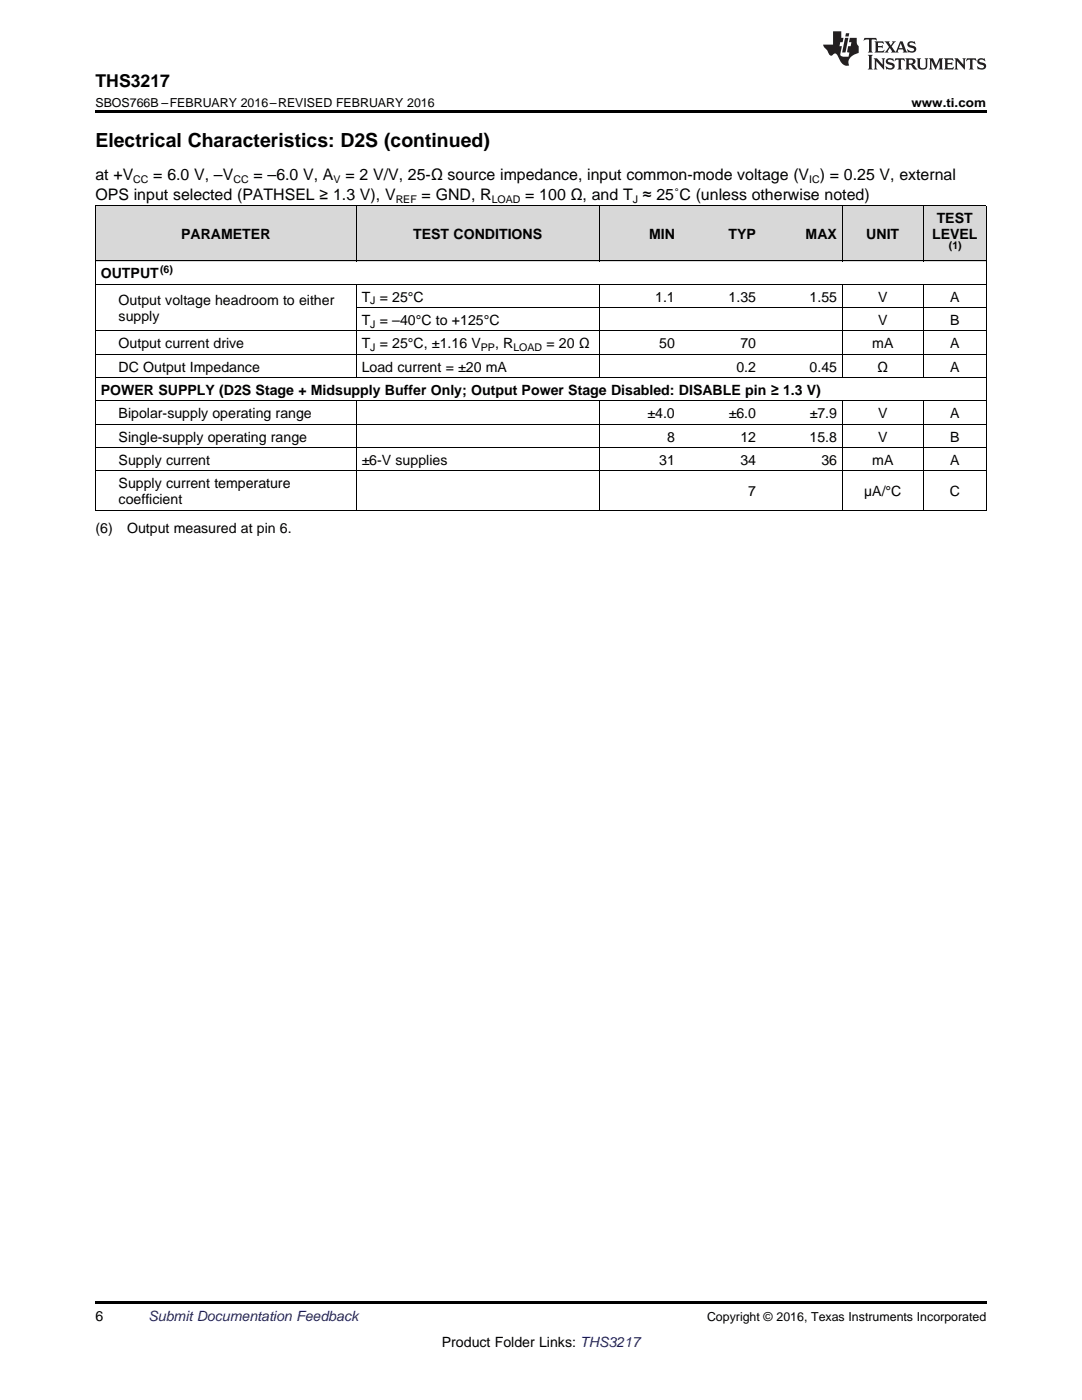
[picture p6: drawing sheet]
<svg xmlns="http://www.w3.org/2000/svg" width="216mm" height="279mm" viewBox="0 0 216 279" stroke-linecap="round" stroke-linejoin="round" font-family="sans-serif">
<defs><g id="words">
<text font-size="3.9" x="19" y="29.3">Electrical Characteristics: D2S (continued)</text>
<text font-size="3.5" x="19" y="17.3">THS3217</text>
<g font-size="3.2">
<text x="19" y="36">at +V</text>
<text x="30.6" y="36">= 6.0 V, –V</text>
<text x="50.6" y="36">= –6.0 V, A</text>
<text x="68.9" y="36">= 2 V/V, 25-Ω source impedance, input common-mode voltage (V ) = 0.25 V, external</text>
<text x="19" y="39.9">OPS input selected (PATHSEL ≥ 1.3 V), V</text>
<text x="84.1" y="39.9">= GND, R</text>
<text x="104.8" y="39.9">= 100 Ω, and T ≈ 25˚C (unless otherwise noted)</text>
</g>
<g font-size="2.8">
<text x="36.1" y="47.7">PARAMETER</text>
<text x="82.4" y="47.7">TEST CONDITIONS</text>
<text x="129.5" y="47.7">MIN</text>
<text x="145.4" y="47.7">TYP</text>
<text x="160.8" y="47.7">MAX</text>
<text x="172.9" y="47.7">UNIT</text>
<text x="186" y="47.7">LEVEL</text>
<text x="186.9" y="44.5">TEST</text>
<text x="20.1" y="55.5">OUTPUT</text>
<text x="23.7" y="60.9">Output voltage headroom to either</text>
<text x="23.7" y="64.1">supply</text>
<text x="72.2" y="60.2">T = 25°C</text>
<text x="72.2" y="64.8">T = –40°C to +125°C</text>
<text x="130.7" y="60.2">1.1</text>
<text x="145.4" y="60.2">1.35</text>
<text x="161.5" y="60.2">1.55</text>
<text x="175.2" y="60.2">V</text>
<text x="175.2" y="64.8">V</text>
<text x="189.6" y="60.2">A</text>
<text x="189.6" y="64.8">B</text>
<text x="23.7" y="69.5">Output current drive</text>
<text x="72.2" y="69.5">T = 25°C, ±1.16 V</text>
<text x="98.8" y="69.5">, R</text>
<text x="109" y="69.5">= 20 Ω</text>
<text x="131.6" y="69.5">50</text>
<text x="147.7" y="69.5">70</text>
<text x="174.1" y="69.5">mA</text>
<text x="189.6" y="69.5">A</text>
<text x="23.7" y="74.2">DC Output Impedance</text>
<text x="72.2" y="74.2">Load current = ±20 mA</text>
<text x="146.9" y="74.2">0.2</text>
<text x="161.5" y="74.2">0.45</text>
<text x="175.1" y="74.2">Ω</text>
<text x="189.6" y="74.2">A</text>
<text x="20.1" y="78.8">POWER SUPPLY (D2S Stage + Midsupply Buffer Only; Output Power Stage Disabled: DISABLE pin ≥ 1.3 V)</text>
<text x="23.7" y="83.5">Bipolar-supply operating range</text>
<text x="129.2" y="83.5">±4.0</text>
<text x="145.4" y="83.5">±6.0</text>
<text x="161.6" y="83.5">±7.9</text>
<text x="175.2" y="83.5">V</text>
<text x="189.6" y="83.5">A</text>
<text x="23.7" y="88.1">Single-supply operating range</text>
<text x="133.1" y="88.1">8</text>
<text x="147.7" y="88.1">12</text>
<text x="161.5" y="88.1">15.8</text>
<text x="175.2" y="88.1">V</text>
<text x="189.6" y="88.1">B</text>
<text x="23.7" y="92.8">Supply current</text>
<text x="72.2" y="92.8">±6-V supplies</text>
<text x="131.6" y="92.8">31</text>
<text x="147.7" y="92.8">34</text>
<text x="163.9" y="92.8">36</text>
<text x="174.1" y="92.8">mA</text>
<text x="189.6" y="92.8">A</text>
<text x="23.7" y="97.4">Supply current temperature</text>
<text x="23.7" y="100.6">coefficient</text>
<text x="149.3" y="99">7</text>
<text x="172.4" y="99">µA/°C</text>
<text x="189.5" y="99">C</text>
<text x="19" y="106.5">(6)</text>
<text x="25.4" y="106.5">Output measured at pin 6.</text>
<text x="19" y="263.6">6</text>
<text x="88.2" y="268.9">Product Folder Links: THS3217</text>
</g>
<text font-size="2.8" fill="#0000c8" x="29.6" y="263.6">Submit Documentation Feedback</text>
<g font-size="2.5">
<text x="19" y="21.4">SBOS766B –FEBRUARY 2016–REVISED FEBRUARY 2016</text>
<text x="181.9" y="21.4">www.ti.com</text>
<text x="141.1" y="263.6">Copyright © 2016, Texas Instruments Incorporated</text>
</g>
<g font-size="2.1">
<text x="26.6" y="36.6">CC</text>
<text x="46.6" y="36.6">CC</text>
<text x="66.6" y="36.6">V</text>
<text x="79" y="40.5">REF</text>
<text x="98.1" y="40.5">LOAD</text>
<text x="126.3" y="40.5">J</text>
<text x="161.5" y="36.6">IC</text>
<text x="189.3" y="49.7">(1)</text>
<text x="31.9" y="54.4">(6)</text>
<text x="73.9" y="60.7">J</text>
<text x="73.9" y="65.4">J</text>
<text x="73.9" y="70.1">J</text>
<text x="96" y="70.1">PP</text>
<text x="102.4" y="70.1">LOAD</text>
</g>
</g></defs>
<g fill="#d8d8d8">
<path d="M19 41.1h3.6v11h-3.6z"/>
<path d="M22.6 41.1h48.5v11h-48.5z"/>
<path d="M71.1 41.1h48.5v11h-48.5z"/>
<path d="M119.6 41.1h16.2v11h-16.2z"/>
<path d="M135.8 41.1h16.1v11h-16.1z"/>
<path d="M151.9 41.1h16.2v11h-16.2z"/>
<path d="M168.1 41.1h16.2v11h-16.2z"/>
<path d="M184.3 41.1h12.5v11h-12.5z"/>
</g>
<path d="M19 22h177.8v.5h-177.8zM19 101.8l.2 .1zM71 101.8l.1 .1zM119.5 101.8l.1 .1zM168 101.8l.1 .1zM184.1 101.8l.2 .1zM196.7 101.8l.1 .1zM19 259.7h177.8v.5h-177.8z" fill="#000"/>
<g fill="none" stroke="#000" stroke-width=".2">
<path d="M19 56.7h177.8M19 52.1h177.8M19 41.1h177.8M19.1 41.1v60.8M71.1 41.1v11M71.1 56.8v18.6M119.5 41.1v11M119.5 56.8v18.6M168 41.1v11M168 56.8v18.6M184.2 41.1v11M184.2 56.8v18.6"/>
<path d="M196.8 41.1v60.8M19 75.4h177.8M19 70.7h177.8M19 66.1h177.8M71.1 61.4h125.7M19 94h177.8M19 89.3h177.8M19 84.7h177.8M19 80h177.8M71.1 80v21.9M119.5 80v21.9M168 80v21.9"/>
<path d="M184.2 80v21.9M19 101.8h177.8"/>
</g>
<g fill="#231f20">
<path d="M172.5 7.6l-.1 .5 .4-.2h.6v.1v2.1l-.2 .4h.9l-.2-.4v-2.1l.1-.1h.5l.5 .2-.2-.5zM174.5 8.3l.2 .3v1.5l-.2 .4h1.8l.2-.6a1.04 1.04 0 0 1-1.3 .2v-.7h.6l.3 .2v-.6l-.3 .2h-.6v-.6l.8-.1 .4 .3-.2-.5zM176.5 8.3l.9 1.1-.9 1.1h.8l-.2-.2 .4-.7 .5 .7-.2 .2h1.5l-.2-.2 .2-.4h.9l.1 .4-.2 .2h1l-.3-.3-.7-1.9h-.5l-.9 2-.8-1 .9-1h-.8l.1 .3-.4 .5-.3-.6 .1-.2zM179.7 8.6l.4 1h-.7zM181.3 8.4a.63 .63 0 0 0-.2 .7 .63 .63 0 0 0 .6 .4l.6 .2 .1 .2a.75 .75 0 0 1-.7 .4 .75 .75 0 0 1-.6-.5l.1 .7 .1-.1a1.11 1.11 0 0 0 1.5-.6 1.13 1.13 0 0 0-1.2-.8l-.1-.4a1.04 1.04 0 0 1 1.2 .2l-.2-.5-.2 .1-.4-.2zM173.2 10.9l.2 .4v2.2l-.2 .4h1l-.3-.4v-2.2l.3-.4zM174.3 11.6l.3 .4v1.5l-.3 .4h.8l-.2-.4v-1.3l1.5 1.7v-1.9l.2-.4h-.7l.2 .4v.9l-1.1-1.3zM177 11.8a.62 .62 0 0 0-.2 .7 .62 .62 0 0 0 .6 .4l.6 .1 .1 .3a.76 .76 0 0 1-.7 .3 .76 .76 0 0 1-.7-.4l.2 .7 .1-.1a1.11 1.11 0 0 0 1.5-.6 1.13 1.13 0 0 0-1.2-.8l-.1-.4a1.04 1.04 0 0 1 1.2 .2l-.2-.6-.2 .1-.5-.1zM178.7 11.6l-.2 .6a.61 .61 0 0 1 .8-.3v1.6l-.2 .4h.9l-.2-.4v-1.6a.63 .63 0 0 1 .7 .3l-.1-.6zM180.6 11.6l.3 .4v1.5l-.3 .4h1l-.2-.2-.1-.8 .6 .2a.76 .76 0 0 0 1.2 .7l-1-1a.58 .58 0 0 0 .6-.5 .58 .58 0 0 0-.5-.6zM181.4 11.9h.1a.45 .45 0 0 1 .5 .1 .45 .45 0 0 1 .1 .5l-.8 .2zM182.9 11.6l.2 .2a2.17 2.17 0 0 0 .3 1.9 .99 .99 0 0 0 1.6-.6v-1.1l.2-.4h-.7l.2 .2a1.92 1.92 0 0 1-.2 1.8 .6 .6 0 0 1-.9-.5v-1.1l.2-.4zM185.4 11.6l.2 .4v1.5l-.2 .4h.7l-.2-.4v-1.4l.8 1.8 .8-1.8v1.4l-.2 .4h.9l-.2-.4v-1.5l.2-.4h-.8l-.6 1.5-.6-1.5zM188.4 11.6l.2 .4v1.5l-.2 .4h1.8l.1-.6a1.04 1.04 0 0 1-1.2 .1v-.6h.5l.4 .2v-.6l-.4 .2h-.5v-.7h.8l.3 .3-.1-.6zM190.5 11.6l.2 .4v1.5l-.2 .4h.7l-.2-.4v-1.3l1.5 1.7v-1.9l.2-.4h-.7l.2 .4v.9l-1.1-1.3zM192.9 11.6l-.1 .6a.61 .61 0 0 1 .7-.3l.1 1.6-.3 .4h1l-.3-.4 .1-1.6a.63 .63 0 0 1 .7 .3l-.1-.6zM195.2 11.8a.62 .62 0 0 0-.2 .7 .62 .62 0 0 0 .6 .4l.6 .1 .1 .3a.76 .76 0 0 1-.7 .3 .76 .76 0 0 1-.6-.4l.1 .7 .1-.1a1.11 1.11 0 0 0 1.6-.6 1.13 1.13 0 0 0-1.3-.8l-.1-.4a1.04 1.04 0 0 1 1.2 .2l-.1-.6-.2 .1-.5-.1z"/>
<path d="M166.2 6.3v2.6h-1.9v.4l.8 .9a.91 .91 0 0 0 1 .8 .56 .56 0 0 1 .5-.3 .56 .56 0 0 1 .5 .3l.4 .8a1.53 1.53 0 0 0 1.9 1.2 1.54 1.54 0 0 1 1-2.1l.9-.3v-1.4a1.52 1.52 0 0 1-.4-1.6h-1.3l-.2 .8h.5l-.2 .8h-.5l-.1 1v.2l.4 .1-.2 .8a1.93 1.93 0 0 1-1.6-.3l.3-1.8h-.5l.2-.8h.4l.2-.8h-.4v-1.3zM168.6 7.6l-.6 2.9h.7l.6-2.9zM168.8 6.6l-.1 .7h.6l.2-.7z"/>
</g>
<use href="#words"/>
</svg>
